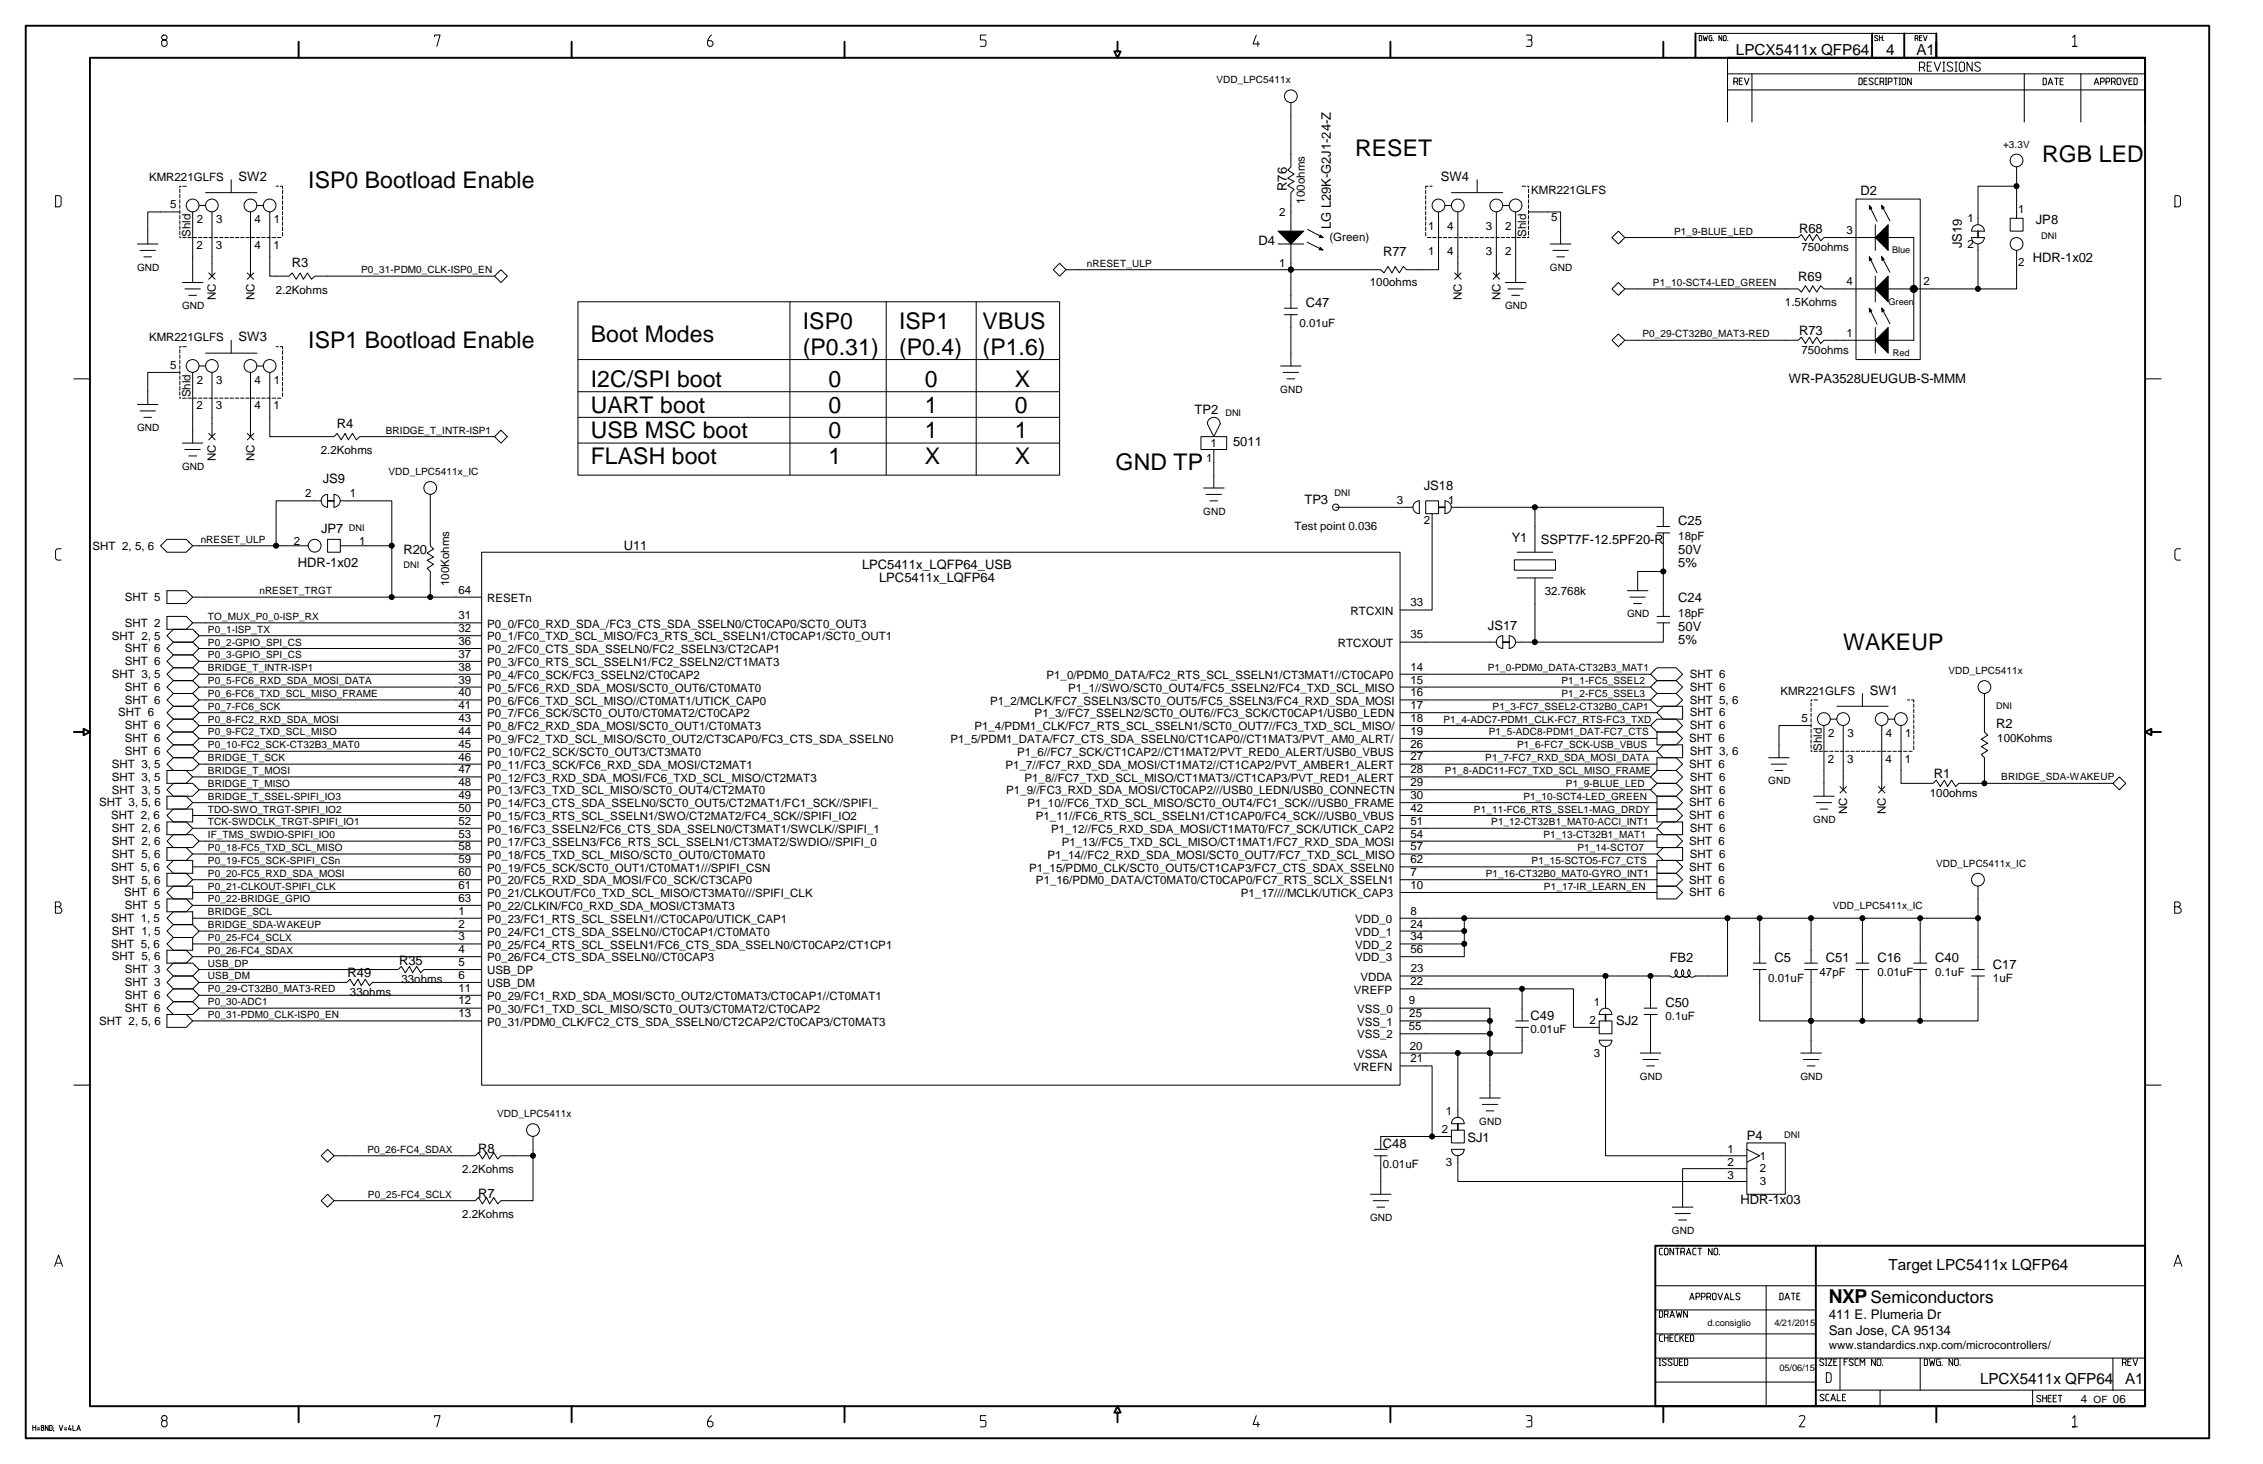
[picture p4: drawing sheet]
<svg xmlns="http://www.w3.org/2000/svg" width="432mm" height="279mm" viewBox="0 0 432 279" stroke-linecap="round" stroke-linejoin="round" font-family="sans-serif">
<defs><g id="words">
<g font-size="4.4">
<text x="258.6" y="29.7">RESET</text>
<text x="58.8" y="35.9">ISP0 Bootload Enable</text>
<text x="389.7" y="31">RGB LED</text>
<text x="112.7" y="65.3">Boot Modes</text>
<text x="153.2" y="62.8">ISP0</text>
<text x="171.6" y="62.8">ISP1</text>
<text x="187.5" y="62.8">VBUS</text>
<text x="58.8" y="66.5">ISP1 Bootload Enable</text>
<text x="153.2" y="67.7">(P0.31)</text>
<text x="171.6" y="67.7">(P0.4)</text>
<text x="187.5" y="67.7">(P1.6)</text>
<text x="112.7" y="73.9">I2C/SPI boot</text>
<text x="158.1" y="73.9">0</text>
<text x="176.5" y="73.9">0</text>
<text x="193.6" y="73.9">X</text>
<text x="112.7" y="78.8">UART boot</text>
<text x="112.7" y="83.6">USB MSC boot</text>
<text x="158.1" y="78.8">0</text>
<text x="158.1" y="83.7">0</text>
<text x="176.5" y="83.7">1</text>
<text x="176.5" y="78.8">1</text>
<text x="193.6" y="78.8">0</text>
<text x="193.6" y="83.7">1</text>
<text x="112.7" y="88.5">FLASH boot</text>
<text x="158.1" y="88.6">1</text>
<text x="176.5" y="88.6">X</text>
<text x="193.6" y="88.6">X</text>
<text x="212.9" y="89.8">GND TP</text>
<text x="351.7" y="124.1">WAKEUP</text>
</g>
<text font-size="3.7" x="348.9" y="248.7">NXP</text>
<text font-size="3.3" x="356.9" y="248.8">Semiconductors</text>
<g font-size="2.9">
<text x="331.2" y="10.5">LPCX5411x QFP64</text>
<text x="359.9" y="10.5">4</text>
<text x="365.7" y="10.5">A1</text>
<text x="360.3" y="242.4">Target LPC5411x LQFP64</text>
<text x="377.8" y="264.1">LPCX5411x QFP64</text>
<text x="405.5" y="264.1">A1</text>
</g>
<g font-size="2.5">
<text x="45.5" y="34.5">SW2</text>
<text x="274.9" y="34.5">SW4</text>
<text x="245.6" y="36.4" transform="rotate(-90 245.6 36.4)">R76</text>
<text x="355" y="37.3">D2</text>
<text x="240.1" y="46.8">D4</text>
<text x="253.9" y="43.8" transform="rotate(-90 253.9 43.8)">LG L29K-G2J1-24-Z</text>
<text x="343.3" y="44.4">R68</text>
<text x="374.3" y="47.4" transform="rotate(-90 374.3 47.4)">JS19</text>
<text x="388.5" y="42.7">JP8</text>
<text x="55.7" y="51">R3</text>
<text x="263.9" y="48.8">R77</text>
<text x="343.1" y="53.7">R69</text>
<text x="387.9" y="50">HDR-1x02</text>
<text x="249.2" y="58.7">C47</text>
<text x="45.5" y="65.1">SW3</text>
<text x="343.3" y="64">R73</text>
<text x="341.3" y="73.1">WR-PA3528UEUGUB-S-MMM</text>
<text x="64.3" y="81.6">R4</text>
<text x="227.9" y="79">TP2</text>
<text x="235.3" y="85.1">5011</text>
<text x="61.6" y="92.2">JS9</text>
<text x="271.7" y="93.4">JS18</text>
<text x="61.3" y="101.7">JP7</text>
<text x="248.9" y="96.2">TP3</text>
<text x="320.2" y="100.1">C25</text>
<text x="77" y="105.8">R20</text>
<text x="119" y="105">U11</text>
<text x="288.5" y="103.5">Y1</text>
<text x="294" y="103.8">SSPT7F-12.5PF20-R</text>
<text x="320.2" y="105.6">50V</text>
<text x="56.9" y="108.3">HDR-1x02</text>
<text x="164.5" y="108.6">LPC5411x_LQFP64_USB</text>
<text x="167.7" y="111.1">LPC5411x_LQFP64</text>
<text x="320.2" y="108.3">5%</text>
<text x="320.2" y="114.9">C24</text>
<text x="283.9" y="120.2">JS17</text>
<text x="320.2" y="123">5%</text>
<text x="320.2" y="120.4">50V</text>
<text x="356.8" y="132.5">SW1</text>
<text x="380.9" y="138.9">R2</text>
<text x="369" y="148.5">R1</text>
<text x="76.2" y="184.1">R35</text>
<text x="318.6" y="183.6">FB2</text>
<text x="338.6" y="183.6">C5</text>
<text x="348.4" y="183.6">C51</text>
<text x="358.2" y="183.6">C16</text>
<text x="369.3" y="183.6">C40</text>
<text x="380.3" y="184.9">C17</text>
<text x="66.3" y="186.5">R49</text>
<text x="292" y="194.7">C49</text>
<text x="308.4" y="195.6">SJ2</text>
<text x="317.8" y="192.2">C50</text>
<text x="91.2" y="220.1">R8</text>
<text x="263.9" y="219.2">C48</text>
<text x="280" y="218">SJ1</text>
<text x="333.3" y="217.5">P4</text>
<text x="91.2" y="228.7">R7</text>
<text x="332.1" y="229.7">HDR-1x03</text>
<text x="348.9" y="251.8">411 E. Plumeria Dr</text>
<text x="348.9" y="254.7">San Jose, CA 95134</text>
</g>
<g font-size="2.2">
<text x="28.4" y="34.5">KMR221GLFS</text>
<text x="32.5" y="39.7">5</text>
<text x="244.1" y="41.2">2</text>
<text x="249" y="38.8" transform="rotate(-90 249 38.8)">100ohms</text>
<text x="292.2" y="37.1">KMR221GLFS</text>
<text x="385.1" y="40.7">1</text>
<text x="36.3" y="45.2" transform="rotate(-90 36.3 45.2)">Shld</text>
<text x="37.5" y="47.5">2</text>
<text x="37.5" y="42.6">2</text>
<text x="41.2" y="47.5">3</text>
<text x="41.2" y="42.6">3</text>
<text x="48.5" y="47.5">4</text>
<text x="48.6" y="42.6">4</text>
<text x="52.2" y="47.5">1</text>
<text x="52.3" y="42.6">1</text>
<text x="253.7" y="46.1">(Green)</text>
<text x="272.5" y="43.8">1</text>
<text x="276.2" y="43.8">4</text>
<text x="283.5" y="43.8">3</text>
<text x="287.2" y="43.8">2</text>
<text x="291.2" y="45.2" transform="rotate(-90 291.2 45.2)">Shld</text>
<text x="296" y="42.2">5</text>
<text x="343.7" y="47.9">750ohms</text>
<text x="352.3" y="44.7">3</text>
<text x="375.4" y="42.4">1</text>
<text x="375.4" y="47.3">2</text>
<text x="244.1" y="51">1</text>
<text x="272.5" y="48.7">1</text>
<text x="276.2" y="48.7">4</text>
<text x="283.5" y="48.7">3</text>
<text x="287.2" y="48.7">2</text>
<text x="385.1" y="50.7">2</text>
<text x="41.2" y="57.3" transform="rotate(-90 41.2 57.3)">NC</text>
<text x="48.6" y="57.3" transform="rotate(-90 48.6 57.3)">NC</text>
<text x="52.6" y="56">2.2Kohms</text>
<text x="261.4" y="54.6">100ohms</text>
<text x="279" y="57.3" transform="rotate(-90 279 57.3)">NC</text>
<text x="286.3" y="57.3" transform="rotate(-90 286.3 57.3)">NC</text>
<text x="340.6" y="58.5">1.5Kohms</text>
<text x="352.3" y="54.5">4</text>
<text x="367" y="54.5">2</text>
<text x="28.4" y="65.2">KMR221GLFS</text>
<text x="247.9" y="62.4">0.01uF</text>
<text x="352.3" y="64.3">1</text>
<text x="32.5" y="70.4">5</text>
<text x="343.7" y="67.5">750ohms</text>
<text x="36.3" y="75.9" transform="rotate(-90 36.3 75.9)">Shld</text>
<text x="37.5" y="73.2">2</text>
<text x="41.2" y="73.2">3</text>
<text x="48.6" y="73.2">4</text>
<text x="52.3" y="73.2">1</text>
<text x="37.5" y="78.1">2</text>
<text x="41.2" y="78.1">3</text>
<text x="48.5" y="78.1">4</text>
<text x="52.2" y="78.1">1</text>
<text x="41.2" y="87.9" transform="rotate(-90 41.2 87.9)">NC</text>
<text x="48.6" y="87.9" transform="rotate(-90 48.6 87.9)">NC</text>
<text x="61.2" y="86.7">2.2Kohms</text>
<text x="230.1" y="88.2">1</text>
<text x="231" y="85.3">1</text>
<text x="58.2" y="94.9">2</text>
<text x="66.8" y="94.9">1</text>
<text x="247" y="101.2">Test point 0.036</text>
<text x="266.5" y="96.1">3</text>
<text x="271.7" y="99.9">2</text>
<text x="276.3" y="96.1">1</text>
<text x="17.7" y="104.9">SHT 2, 5, 6</text>
<text x="56.1" y="104">2</text>
<text x="68.5" y="104">1</text>
<text x="320.2" y="103.1">18pF</text>
<text x="85.7" y="111.9" transform="rotate(-90 85.7 111.9)">100Kohms</text>
<text x="87.5" y="113.3">64</text>
<text x="294.7" y="113.6">32.768k</text>
<text x="23.8" y="119.6">SHT 2</text>
<text x="23.8" y="114.7">SHT 5</text>
<text x="87.5" y="118.2">31</text>
<text x="93" y="114.8">RESETn</text>
<text x="93" y="119.8">P0_0/FC0_RXD_SDA_/FC3_CTS_SDA_SSELN0/CT0CAP0/SCT0_OUT3</text>
<text x="257.7" y="117.3">RTCXIN</text>
<text x="269.1" y="115.7">33</text>
<text x="320.2" y="117.8">18pF</text>
<text x="21.4" y="122">SHT 2, 5</text>
<text x="23.8" y="124.5">SHT 6</text>
<text x="87.5" y="120.6">32</text>
<text x="87.5" y="123.1">36</text>
<text x="87.5" y="125.5">37</text>
<text x="93" y="124.6">P0_2/FC0_CTS_SDA_SSELN0/FC2_SSELN3/CT2CAP1</text>
<text x="93" y="122.2">P0_1/FC0_TXD_SCL_MISO/FC3_RTS_SCL_SSELN1/CT0CAP1/SCT0_OUT1</text>
<text x="255.2" y="123.4">RTCXOUT</text>
<text x="269.1" y="121.9">35</text>
<text x="21.4" y="129.4">SHT 3, 5</text>
<text x="23.8" y="131.8">SHT 6</text>
<text x="23.8" y="126.9">SHT 6</text>
<text x="87.5" y="128">38</text>
<text x="87.5" y="130.4">39</text>
<text x="93" y="127.1">P0_3/FC0_RTS_SCL_SSELN1/FC2_SSELN2/CT1MAT3</text>
<text x="93" y="129.6">P0_4/FC0_SCK/FC3_SSELN2/CT0CAP2</text>
<text x="199.7" y="129.6">P1_0/PDM0_DATA/FC2_RTS_SCL_SSELN1/CT3MAT1//CT0CAP0</text>
<text x="269.1" y="128">14</text>
<text x="269.1" y="130.4">15</text>
<text x="322.4" y="129.4">SHT 6</text>
<text x="322.4" y="131.8">SHT 6</text>
<text x="22.6" y="136.7">SHT 6</text>
<text x="23.8" y="134.3">SHT 6</text>
<text x="87.5" y="132.9">40</text>
<text x="87.5" y="135.3">41</text>
<text x="87.5" y="137.8">43</text>
<text x="93" y="134.5">P0_6/FC6_TXD_SCL_MISO//CT0MAT1/UTICK_CAP0</text>
<text x="93" y="136.9">P0_7/FC6_SCK/SCT0_OUT0/CT0MAT2/CT0CAP2</text>
<text x="93" y="132">P0_5/FC6_RXD_SDA_MOSI/SCT0_OUT6/CT0MAT0</text>
<text x="188.9" y="134.5">P1_2/MCLK/FC7_SSELN3/SCT0_OUT5/FC5_SSELN3/FC4_RXD_SDA_MOSI</text>
<text x="197.4" y="136.9">P1_3//FC7_SSELN2/SCT0_OUT6//FC3_SCK/CT0CAP1/USB0_LEDN</text>
<text x="203.8" y="132">P1_1//SWO/SCT0_OUT4/FC5_SSELN2/FC4_TXD_SCL_MISO</text>
<text x="269.1" y="132.9">16</text>
<text x="269.1" y="135.3">17</text>
<text x="269.1" y="137.8">18</text>
<text x="322.4" y="136.7">SHT 6</text>
<text x="322.4" y="134.3">SHT 5, 6</text>
<text x="339.7" y="132.5">KMR221GLFS</text>
<text x="343.7" y="137.8">5</text>
<text x="23.8" y="141.6">SHT 6</text>
<text x="23.8" y="139.2">SHT 6</text>
<text x="87.5" y="140.2">44</text>
<text x="87.5" y="142.7">45</text>
<text x="93" y="141.8">P0_9/FC2_TXD_SCL_MISO/SCT0_OUT2/CT3CAP0/FC3_CTS_SDA_SSELN0</text>
<text x="93" y="139.4">P0_8/FC2_RXD_SDA_MOSI/SCT0_OUT1/CT0MAT3</text>
<text x="181.4" y="141.8">P1_5/PDM1_DATA/FC7_CTS_SDA_SSELN0/CT1CAP0//CT1MAT3/PVT_AM0_ALRT/</text>
<text x="185.9" y="139.4">P1_4/PDM1_CLK/FC7_RTS_SCL_SSELN1/SCT0_OUT7//FC3_TXD_SCL_MISO/</text>
<text x="269.1" y="140.2">19</text>
<text x="269.1" y="142.7">26</text>
<text x="322.3" y="141.6">SHT 6</text>
<text x="322.4" y="139.2">SHT 6</text>
<text x="347.6" y="143.3" transform="rotate(-90 347.6 143.3)">Shld</text>
<text x="348.8" y="140.6">2</text>
<text x="352.5" y="140.6">3</text>
<text x="359.8" y="140.6">4</text>
<text x="363.5" y="140.6">1</text>
<text x="381.1" y="141.6">100Kohms</text>
<text x="21.4" y="149">SHT 3, 5</text>
<text x="21.4" y="146.5">SHT 3, 5</text>
<text x="23.8" y="144.1">SHT 6</text>
<text x="87.5" y="145.1">46</text>
<text x="87.5" y="147.6">47</text>
<text x="93" y="144.3">P0_10/FC2_SCK/SCT0_OUT3/CT3MAT0</text>
<text x="93" y="146.7">P0_11/FC3_SCK/FC6_RXD_SDA_MOSI/CT2MAT1</text>
<text x="93" y="149.2">P0_12/FC3_RXD_SDA_MOSI/FC6_TXD_SCL_MISO/CT2MAT3</text>
<text x="191.9" y="146.7">P1_7//FC7_RXD_SDA_MOSI/CT1MAT2//CT1CAP2/PVT_AMBER1_ALERT</text>
<text x="194.1" y="144.3">P1_6//FC7_SCK/CT1CAP2//CT1MAT2/PVT_RED0_ALERT/USB0_VBUS</text>
<text x="195.5" y="149.2">P1_8//FC7_TXD_SCL_MISO/CT1MAT3//CT1CAP3/PVT_RED1_ALERT</text>
<text x="269.1" y="145.1">27</text>
<text x="269.1" y="147.6">28</text>
<text x="322.3" y="146.5">SHT 6</text>
<text x="322.4" y="149">SHT 6</text>
<text x="322.4" y="144.1">SHT 3, 6</text>
<text x="348.8" y="145.5">2</text>
<text x="352.4" y="145.5">3</text>
<text x="359.8" y="145.5">4</text>
<text x="363.5" y="145.5">1</text>
<text x="18.9" y="153.9">SHT 3, 5, 6</text>
<text x="21.4" y="151.4">SHT 3, 5</text>
<text x="87.5" y="150">48</text>
<text x="87.5" y="152.5">49</text>
<text x="87.5" y="155">50</text>
<text x="93" y="154.1">P0_14/FC3_CTS_SDA_SSELN0/SCT0_OUT5/CT2MAT1/FC1_SCK//SPIFI_</text>
<text x="93" y="151.6">P0_13/FC3_TXD_SCL_MISO/SCT0_OUT4/CT2MAT0</text>
<text x="192" y="151.6">P1_9//FC3_RXD_SDA_MOSI/CT0CAP2///USB0_LEDN/USB0_CONNECTN</text>
<text x="196" y="154.1">P1_10//FC6_TXD_SCL_MISO/SCT0_OUT4/FC1_SCK///USB0_FRAME</text>
<text x="269.1" y="150">29</text>
<text x="269.1" y="152.5">30</text>
<text x="269.1" y="155">42</text>
<text x="322.3" y="153.9">SHT 6</text>
<text x="322.4" y="151.4">SHT 6</text>
<text x="352.5" y="155.3" transform="rotate(-90 352.5 155.3)">NC</text>
<text x="359.8" y="155.3" transform="rotate(-90 359.8 155.3)">NC</text>
<text x="368.2" y="152.1">100ohms</text>
<text x="21.2" y="156.4">SHT 2, 6</text>
<text x="21.4" y="161.2">SHT 2, 6</text>
<text x="21.4" y="158.8">SHT 2, 6</text>
<text x="87.5" y="157.4">52</text>
<text x="87.5" y="159.8">53</text>
<text x="93" y="159">P0_16/FC3_SSELN2/FC6_CTS_SDA_SSELN0/CT3MAT1/SWCLK//SPIFI_1</text>
<text x="93" y="156.5">P0_15/FC3_RTS_SCL_SSELN1/SWO/CT2MAT2/FC4_SCK//SPIFI_IO2</text>
<text x="93" y="161.4">P0_17/FC3_SSELN3/FC6_RTS_SCL_SSELN1/CT3MAT2/SWDIO//SPIFI_0</text>
<text x="197.7" y="156.5">P1_11//FC6_RTS_SCL_SSELN1/CT1CAP0/FC4_SCK///USB0_VBUS</text>
<text x="200.6" y="159">P1_12//FC5_RXD_SDA_MOSI/CT1MAT0/FC7_SCK/UTICK_CAP2</text>
<text x="202.6" y="161.4">P1_13//FC5_TXD_SCL_MISO/CT1MAT1/FC7_RXD_SDA_MOSI</text>
<text x="269.1" y="157.4">51</text>
<text x="269.1" y="159.8">54</text>
<text x="322.3" y="161.2">SHT 6</text>
<text x="322.3" y="156.4">SHT 6</text>
<text x="322.4" y="158.8">SHT 6</text>
<text x="21.2" y="166.2">SHT 5, 6</text>
<text x="21.4" y="163.7">SHT 5, 6</text>
<text x="87.5" y="162.3">58</text>
<text x="87.5" y="164.8">59</text>
<text x="87.5" y="167.2">60</text>
<text x="93" y="163.9">P0_18/FC5_TXD_SCL_MISO/SCT0_OUT0/CT0MAT0</text>
<text x="93" y="166.3">P0_19/FC5_SCK/SCT0_OUT1/CT0MAT1///SPIFI_CSN</text>
<text x="196.4" y="166.3">P1_15/PDM0_CLK/SCT0_OUT5/CT1CAP3/FC7_CTS_SDAX_SSELN0</text>
<text x="199.9" y="163.9">P1_14//FC2_RXD_SDA_MOSI/SCT0_OUT7/FC7_TXD_SCL_MISO</text>
<text x="269.1" y="162.3">57</text>
<text x="269.1" y="164.8">62</text>
<text x="269.1" y="167.2">7</text>
<text x="322.3" y="166.2">SHT 6</text>
<text x="322.4" y="163.7">SHT 6</text>
<text x="21.4" y="168.6">SHT 5, 6</text>
<text x="23.7" y="171">SHT 6</text>
<text x="23.8" y="173.5">SHT 5</text>
<text x="87.5" y="169.6">61</text>
<text x="87.5" y="172.1">63</text>
<text x="93" y="171.2">P0_21/CLKOUT/FC0_TXD_SCL_MISO/CT3MAT0///SPIFI_CLK</text>
<text x="93" y="168.8">P0_20/FC5_RXD_SDA_MOSI/FC0_SCK/CT3CAP0</text>
<text x="93" y="173.7">P0_22/CLKIN/FC0_RXD_SDA_MOSI/CT3MAT3</text>
<text x="197.7" y="168.8">P1_16/PDM0_DATA/CT0MAT0/CT0CAP0/FC7_RTS_SCLX_SSELN1</text>
<text x="236.8" y="171.2">P1_17////MCLK/UTICK_CAP3</text>
<text x="269.1" y="169.6">10</text>
<text x="322.3" y="168.6">SHT 6</text>
<text x="322.3" y="171">SHT 6</text>
<text x="21.2" y="176">SHT 1, 5</text>
<text x="21.4" y="178.4">SHT 1, 5</text>
<text x="87.5" y="174.6">1</text>
<text x="87.5" y="177">2</text>
<text x="87.5" y="179.5">3</text>
<text x="93" y="178.6">P0_24/FC1_CTS_SDA_SSELN0//CT0CAP1/CT0MAT0</text>
<text x="93" y="176.1">P0_23/FC1_RTS_SCL_SSELN1//CT0CAP0/UTICK_CAP1</text>
<text x="258.6" y="176.1">VDD_0</text>
<text x="258.6" y="178.6">VDD_1</text>
<text x="269.1" y="179.5">34</text>
<text x="269.1" y="177">24</text>
<text x="269.1" y="174.6">8</text>
<text x="21.2" y="180.9">SHT 5, 6</text>
<text x="21.4" y="183.3">SHT 5, 6</text>
<text x="23.8" y="185.8">SHT 3</text>
<text x="87.5" y="181.9">4</text>
<text x="87.5" y="184.4">5</text>
<text x="93" y="183.5">P0_26/FC4_CTS_SDA_SSELN0//CT0CAP3</text>
<text x="93" y="181">P0_25/FC4_RTS_SCL_SSELN1/FC6_CTS_SDA_SSELN0/CT0CAP2/CT1CP1</text>
<text x="93" y="185.9">USB_DP</text>
<text x="258.6" y="183.5">VDD_3</text>
<text x="258.6" y="181">VDD_2</text>
<text x="269.1" y="181.9">56</text>
<text x="269.2" y="185.6">23</text>
<text x="23.8" y="188.2">SHT 3</text>
<text x="23.8" y="190.7">SHT 6</text>
<text x="66.8" y="190.1">33ohms</text>
<text x="76.6" y="187.6">33ohms</text>
<text x="87.5" y="189.3">11</text>
<text x="87.5" y="191.7">12</text>
<text x="87.5" y="186.8">6</text>
<text x="93" y="188.4">USB_DM</text>
<text x="93" y="190.8">P0_29/FC1_RXD_SDA_MOSI/SCT0_OUT2/CT0MAT3/CT0CAP1//CT0MAT1</text>
<text x="258.3" y="189.6">VREFP</text>
<text x="259.6" y="187.2">VDDA</text>
<text x="268.8" y="191.7">9</text>
<text x="269.1" y="188">22</text>
<text x="304.1" y="191.9">1</text>
<text x="337.4" y="187.4">0.01uF</text>
<text x="347.2" y="186.2">47pF</text>
<text x="358.2" y="186.2">0.01uF</text>
<text x="369.3" y="186.2">0.1uF</text>
<text x="380.3" y="187.4">1uF</text>
<text x="18.9" y="195.6">SHT 2, 5, 6</text>
<text x="23.8" y="193.1">SHT 6</text>
<text x="87.5" y="194.2">13</text>
<text x="93" y="193.3">P0_30/FC1_TXD_SCL_MISO/SCT0_OUT3/CT0MAT2/CT0CAP2</text>
<text x="93" y="195.7">P0_31/PDM0_CLK/FC2_CTS_SDA_SSELN0/CT2CAP2/CT0CAP3/CT0MAT3</text>
<text x="258.9" y="193.3">VSS_0</text>
<text x="258.9" y="195.7">VSS_1</text>
<text x="268.8" y="196.6">55</text>
<text x="268.9" y="194.2">25</text>
<text x="292" y="197.2">0.01uF</text>
<text x="303.3" y="195.3">2</text>
<text x="317.8" y="194.8">0.1uF</text>
<text x="258.9" y="198.2">VSS_2</text>
<text x="258.9" y="201.9">VSSA</text>
<text x="269" y="200.3">20</text>
<text x="269.1" y="202.8">21</text>
<text x="304.1" y="201.7">3</text>
<text x="258.3" y="204.3">VREFN</text>
<text x="275.9" y="212.8">1</text>
<text x="275.1" y="216.2">2</text>
<text x="329.6" y="220">1</text>
<text x="335.8" y="221.3">1</text>
<text x="88.2" y="223.9">2.2Kohms</text>
<text x="263.9" y="222.9">0.01uF</text>
<text x="275.9" y="222.6">3</text>
<text x="329.6" y="225">3</text>
<text x="329.6" y="222.5">2</text>
<text x="335.8" y="223.8">2</text>
<text x="335.8" y="226.2">3</text>
<text x="88.2" y="232.5">2.2Kohms</text>
<text x="348.9" y="257.5">www.standardics.nxp.com/microcontrollers/</text>
<text x="397" y="267.7">4</text>
<text x="403.2" y="267.7">06</text>
</g>
<g font-size="1.9">
<text x="232.1" y="15.9">VDD_LPC5411x</text>
<text x="382.2" y="28.2">+3.3V</text>
<text x="319.4" y="44.8">P1_9-BLUE_LED</text>
<text x="26.1" y="51.7">GND</text>
<text x="68.9" y="52.1">P0_31-PDM0_CLK-ISP0_EN</text>
<text x="207.4" y="50.9">nRESET_ULP</text>
<text x="295.7" y="51.7">GND</text>
<text x="34.7" y="59">GND</text>
<text x="287.2" y="59">GND</text>
<text x="315.4" y="54.6">P1_10-SCT4-LED_GREEN</text>
<text x="313.4" y="64.4">P0_29-CT32B0_MAT3-RED</text>
<text x="244.3" y="75">GND</text>
<text x="26.1" y="82.3">GND</text>
<text x="73.6" y="82.8">BRIDGE_T_INTR-ISP1</text>
<text x="34.7" y="89.7">GND</text>
<text x="74.1" y="90.7">VDD_LPC5411x_IC</text>
<text x="229.6" y="98.2">GND</text>
<text x="38.3" y="103.6">nRESET_ULP</text>
<text x="49.5" y="113.4">nRESET_TRGT</text>
<text x="39.7" y="118.3">TO_MUX_P0_0-ISP_RX</text>
<text x="310.5" y="117.8">GND</text>
<text x="39.7" y="125.7">P0_3-GPIO_SPI_CS</text>
<text x="39.7" y="123.2">P0_2-GPIO_SPI_CS</text>
<text x="39.7" y="120.8">P0_1-ISP_TX</text>
<text x="39.7" y="130.6">P0_5-FC6_RXD_SDA_MOSI_DATA</text>
<text x="39.7" y="128.1">BRIDGE_T_INTR-ISP1</text>
<text x="283.9" y="128.1">P1_0-PDM0_DATA-CT32B3_MAT1</text>
<text x="297.9" y="130.6">P1_1-FC5_SSEL2</text>
<text x="371.8" y="128.7">VDD_LPC5411x</text>
<text x="39.7" y="137.9">P0_8-FC2_RXD_SDA_MOSI</text>
<text x="39.7" y="135.5">P0_7-FC6_SCK</text>
<text x="39.7" y="133">P0_6-FC6_TXD_SCL_MISO_FRAME</text>
<text x="275.4" y="137.9">P1_4-ADC7-PDM1_CLK-FC7_RTS-FC3_TXD</text>
<text x="284.8" y="135.5">P1_3-FC7_SSEL2-CT32B0_CAP1</text>
<text x="297.9" y="133">P1_2-FC5_SSEL3</text>
<text x="39.7" y="142.8">P0_10-FC2_SCK-CT32B3_MAT0</text>
<text x="39.7" y="140.4">P0_9-FC2_TXD_SCL_MISO</text>
<text x="284.1" y="140.4">P1_5-ADC8-PDM1_DAT-FC7_CTS</text>
<text x="289.5" y="142.8">P1_6-FC7_SCK-USB_VBUS</text>
<text x="39.7" y="147.7">BRIDGE_T_MOSI</text>
<text x="39.7" y="145.3">BRIDGE_T_SCK</text>
<text x="275.7" y="147.7">P1_8-ADC11-FC7_TXD_SCL_MISO_FRAME</text>
<text x="283.4" y="145.3">P1_7-FC7_RXD_SDA_MOSI_DATA</text>
<text x="337.4" y="149.7">GND</text>
<text x="381.9" y="148.9">BRIDGE_SDA-WAKEUP</text>
<text x="39.7" y="155.1">TDO-SWO_TRGT-SPIFI_IO2</text>
<text x="39.7" y="152.6">BRIDGE_T_SSEL-SPIFI_IO3</text>
<text x="39.7" y="150.2">BRIDGE_T_MISO</text>
<text x="281.2" y="155.1">P1_11-FC6_RTS_SSEL1-MAG_DRDY</text>
<text x="290.7" y="152.6">P1_10-SCT4-LED_GREEN</text>
<text x="298.8" y="150.2">P1_9-BLUE_LED</text>
<text x="39.7" y="160">IF_TMS_SWDIO-SPIFI_IO0</text>
<text x="39.7" y="157.5">TCK-SWDCLK_TRGT-SPIFI_IO1</text>
<text x="284.5" y="157.5">P1_12-CT32B1_MAT0-ACCl_INT1</text>
<text x="294.5" y="160">P1_13-CT32B1_MAT1</text>
<text x="346" y="157.1">GND</text>
<text x="39.7" y="162.4">P0_18-FC5_TXD_SCL_MISO</text>
<text x="39.7" y="164.9">P0_19-FC5_SCK-SPIFI_CSn</text>
<text x="39.7" y="167.3">P0_20-FC5_RXD_SDA_MOSI</text>
<text x="283.5" y="167.3">P1_16-CT32B0_MAT0-GYRO_INT1</text>
<text x="292.2" y="164.9">P1_15-SCTO5-FC7_CTS</text>
<text x="301" y="162.4">P1_14-SCTO7</text>
<text x="369.4" y="165.4">VDD_LPC5411x_IC</text>
<text x="39.7" y="172.2">P0_22-BRIDGE_GPIO</text>
<text x="39.7" y="169.8">P0_21-CLKOUT-SPIFI_CLK</text>
<text x="294.6" y="169.8">P1_17-IR_LEARN_EN</text>
<text x="349.7" y="173.4">VDD_LPC5411x_IC</text>
<text x="39.7" y="179.6">P0_25-FC4_SCLX</text>
<text x="39.7" y="174.7">BRIDGE_SCL</text>
<text x="39.7" y="177.1">BRIDGE_SDA-WAKEUP</text>
<text x="39.7" y="184.5">USB_DP</text>
<text x="39.7" y="182">P0_26-FC4_SDAX</text>
<text x="39.7" y="186.9">USB_DM</text>
<text x="39.7" y="189.4">P0_29-CT32B0_MAT3-RED</text>
<text x="39.7" y="191.8">P0_30-ADC1</text>
<text x="39.7" y="194.3">P0_31-PDM0_CLK-ISP0_EN</text>
<text x="312.9" y="206.1">GND</text>
<text x="343.5" y="206.1">GND</text>
<text x="94.8" y="213.2">VDD_LPC5411x</text>
<text x="282.3" y="214.7">GND</text>
<text x="70.1" y="220">P0_26-FC4_SDAX</text>
<text x="70.2" y="228.6">P0_25-FC4_SCLX</text>
<text x="261.4" y="233">GND</text>
<text x="319" y="235.5">GND</text>
<text x="399.5" y="267.7">OF</text>
</g>
<g font-size="1.8">
<text x="389.4" y="45.7">DNI</text>
<text x="361" y="48.3">Blue</text>
<text x="360.3" y="58.2">Green</text>
<text x="361.1" y="68">Red</text>
<text x="233.8" y="79.3">DNI</text>
<text x="254.6" y="94.7">DNI</text>
<text x="66.5" y="101.4">DNI</text>
<text x="77" y="108.4">DNI</text>
<text x="380.9" y="135.3">DNI</text>
<text x="340.4" y="217.2">DNI</text>
<text x="325.8" y="253">d.consiglio</text>
<text x="338.6" y="253">4/21/2015</text>
<text x="339.5" y="261.6">05/06/15</text>
</g>
</g></defs>
<g fill="none" stroke="#000" stroke-width=".19">
<path d="M31.1 6.7l-.3 .3v.3l.3 .3h.5l.3 .3v.6l-.3 .3h-.5l-.3-.3v-.6l.3-.3h.5l.3-.3v-.3l-.3-.3zM82.9 7v-.3h1.1l-.6 2.1M135.7 6.7a2.04 2.04 0 0 0-.7 1.8l.3 .3h.4l.3-.3v-.4l-.3-.3h-.6M188.1 6.7h-1v.9h.7l.3 .3-.1 .8-.9 .1M239.7 6.7l-.6 1.7h1.2M240 7.9v.9M246.3 19.6v12.3l-.6 .6 1.2 .7-1.2 .8 1.2 .6-1.2 .8 1.2 .8-.6 .6v7.3M291.2 6.7h.8a.55 .55 0 0 1 .2 .8l-.2 .1M291.5 7.6l.7 .1 .1 .8-.3 .3h-.8M324.2 6.8h.4l.1 .1v.7l-.1 .2h-.4zM325 6.8l.2 1 .2-.7 .2 .7 .2-1M326.6 6.8h-.4l-.1 .1 .1 .9h.4v-.6h-.1"/>
<path d="M326.9 7.7v.1M328.5 6.8v1l-.5-1v1M329 6.8h.2l.2 .1v.7l-.2 .2h-.2l-.2-.2v-.7zM329.7 7.7v.1M330.8 15.6h.6l.2-.1v-.4l-.2-.2h-.6v1.3M331.4 15.6l.2 .6M331.9 15.5h.4M332.5 14.9h-.6v1.3h.6M332.8 14.9l.5 1.3 .4-1.3M354.7 14.9h.5l.1 .2v.9l-.1 .2h-.5zM355.7 15.5h.4M356.3 14.9h-.6v1.3h.6"/>
<path d="M357.4 15.1a.47 .47 0 0 0-.8 .1l.7 .5v.3a.49 .49 0 0 1-.7 0M358.3 6.9l-.2-.1-.3 .1v.2l.5 .5-.2 .2-.4-.2M358.4 14.9h-.5l-.1 .2v.9l.1 .2h.5M358.6 6.8v1M358.6 7.2h.6M358.7 15.6h.6l.1-.1v-.4l-.1-.2h-.6v1.3M359.2 6.8v1M359.3 15.6l.1 .6M359.4 7.7v.1M359.7 16.2h.3M359.7 14.9h.3M359.9 14.9v1.3"/>
<path d="M360.3 15.6h.5l.2-.1v-.4l-.2-.2h-.5v1.3M361.4 14.9h.7M361.7 14.9v1.3M362.4 16.2h.2M362.4 14.9h.2M362.5 14.9v1.3M363.1 14.9h.4l.1 .2v.9l-.1 .2h-.4l-.2-.2v-.9zM364.7 14.9v1.3l-.7-1.3v1.3M365.4 7.3h.4l.2-.1-.2-.4h-.4v1M365.8 7.3l.2 .5M366.2 12.8h.8l.2-.2v-.5l-.2-.2h-.8v1.7M366.2 7.2h.4"/>
<path d="M366.7 6.8h-.5v1h.5M367 12.8l.2 .8M367 6.8l.3 1 .4-1M367.7 12.6h.6M368.6 11.9h-.9v1.7h.9M369.1 11.9l.6 1.7 .6-1.7M369.5 6.4h-46v4.6h46M370.7 13.6h.4M370.7 11.9h.4M370.9 11.9v1.7M372.6 12.1a.62 .62 0 0 0-1.1 .1l.1 .3 .9 .5 .1 .2-.1 .3a.7 .7 0 0 1-1-.2M373 13.6h.4"/>
<path d="M373 11.9h.4M373.2 11.9v1.7M374.1 11.9h.5l.2 .2v1.2l-.2 .3h-.5l-.3-.3v-1.2zM376.3 11.9v1.7l-1-1.7v1.7M377.9 12.1a.62 .62 0 0 0-1.1 .1l.1 .3 .9 .5 .1 .2-.1 .3a.68 .68 0 0 1-1-.2M389.8 14.9h.5l.2 .2v.9l-.2 .2h-.5zM390.8 16.2l.4-1.3 .5 1.3M391 15.8h.5M392 14.9h.7M392.4 14.9v1.3M393.1 15.5h.4M393.7 14.9h-.6v1.3h.6"/>
<path d="M395.5 7.2l.4-.5v2.1h-.4h.9M399.6 16.2l.4-1.3 .5 1.3M399.8 15.8h.5M400.8 15.6h.5l.2-.1v-.4l-.2-.2h-.5v1.3M401.8 15.6h.6l.1-.1v-.4l-.1-.2h-.6v1.3M402.9 15.6h.5l.2-.1v-.4l-.2-.2h-.5v1.3M403.4 15.6l.2 .6M404.1 14.9h.4l.2 .2v.9l-.2 .2h-.4l-.2-.2v-.9zM405 14.9l.4 1.3 .5-1.3M406.2 15.5h.5M406.8 14.9h-.6v1.3h.6M407.2 14.9h.4l.2 .2v.9l-.2 .2h-.4z"/>
<path d="M10.6 37.3h.8l.3 .4v1.5l-.3 .3h-.8zM34.3 36.1v.7M34.3 37.1v.7M34.3 38.1v.7M34.3 39.1v.7M34.5 35.5h-.2v.3M34.9 35.5h.6M38 39.2h1.2M39.2 36.8h9.8M44.1 34.3v2.5M49 39.2h1.2M52.7 35.5h.4"/>
<path d="M53.5 35.5h.4v.5M53.9 36.3v.7M53.9 37.3v.7M53.9 38.3v.7M53.9 39.3v.7M272 36.3v.7M272 37.3v.7M272 38.3v.7M272 39.3v.7M272.5 35.5h-.5v.5M272.8 35.5h.5M275.7 39.2h1.2"/>
<path d="M276.9 36.8h9.8M281.9 34.3v2.5M286.7 39.2h1.3M290.4 35.5h.7M291.4 35.5h.3v.3M291.7 36.1v.7M291.7 37.1v.7M291.7 38.1v.7M291.7 39.1v.7M354.1 38h12.3v30.6h-12.3zM356.7 39.2l.5 .5-.5 .2v-.7M356.7 39.3l1.5 2.9"/>
<path d="M356.8 39.5l.2 .2-.2 .1v-.3M359 39.2l.1 .7 .4-.2-.4-.5 1.5 3M359.2 39.5l.2 .1-.2 .2v-.3M384.8 35.5h-7.4v7.4M384.8 31.9v9.8M415 37.3h.8l.3 .4v1.5l-.3 .3h-.8zM26.2 46.6h3.9M26.7 47.8h3M27.5 49h1.4M34.3 40.4h-6.1v6.2M34.3 45.1v.2h.2M34.3 40.1v.7"/>
<path d="M34.3 41.1v.7M34.3 42.1v.7M34.3 43.1v.7M34.3 44.1v.7M34.8 53.9h3.9M34.9 45.3h.6M35.3 55.1h2.9M35.9 45.3h.6M36 56.4h1.5M36.8 40.4v13.5M36.9 45.3h.6M37.9 45.3h.6"/>
<path d="M38.9 45.3h.6M39.8 52.1l1.2 1.2M39.9 45.3h.6M40.4 40.4v12.3M40.9 45.3h.7M41 52.1l-1.2 1.2M41.9 45.3h.6M42.9 45.3h.7M43.9 45.3h.7M44.9 45.3h.7M45.9 45.3h.7M46.9 45.3h.7"/>
<path d="M47.2 52.1l1.2 1.2M47.8 40.4v12.3M47.9 45.3h.7M48.4 52.1l-1.2 1.2M48.9 45.3h.7M49.9 45.3h.7M50.9 45.3h.7M51.5 40.4v12.3h3.6l.7-.6 .7 1.2 .8-1.2 .6 1.2 .8-1.2 .7 1.2 .6-.6h34.4M51.9 45.3h.7M52.9 45.3h.7M53.9 40.3v.7M53.9 41.3v.7"/>
<path d="M53.9 42.4v.6M53.9 43.3v.7M53.9 44.4v.6M95.6 51.5l1.2 1.2-1.2 1.2-1.2-1.2zM110.3 57.6h91.9v33.1h-91.9zM150.7 57.6v33.1M169.1 57.6v33.1M186.3 57.6v33.1M202.2 50.2l1.2 1.3-1.2 1.2-1.2-1.2zM243.9 46.6h4.9M245.1 58.8h2.4M246.3 46.6v4.9h-42.9"/>
<path d="M249.4 46.2l2.9 1.5M249.5 43.8l3 1.5-.5-.4-.3 .4 .7 .1M252.1 47.6h-.2l.1-.2 .1 .2M252.1 45.2h-.2l.1-.2 .2 .2M252.4 47.7h-.7l.2-.5 .5 .5M272 40.3v.7M272 41.3v.7M272 42.4v.6M272 43.3v.7M272 44.4v.6M272.4 45.3h.6M273.4 45.3h.6"/>
<path d="M274.4 45.3h.6M274.5 40.4v11.1h-6.1l-.6-.6-.8 1.2-.8-1.2-.6 1.2-.8-1.2-.7 1.2-.6-.6h-17.2v7.3M275.4 45.3h.6M276.4 45.3h.7M277.4 45.3h.6M277.6 52.1l1.2 1.2M278.2 40.4v12.3M278.4 45.3h.7M278.8 52.1l-1.2 1.2M279.4 45.3h.7M280.4 45.3h.7M281.4 45.3h.7"/>
<path d="M282.4 45.3h.7M283.4 45.3h.7M284.4 45.3h.7M284.9 52.1l1.2 1.2M285.4 45.3h.7M285.5 40.4v12.3M286.1 52.1l-1.2 1.2M286.4 45.3h.7M287.2 53.9h4M287.4 45.3h.7M287.7 55.1h3M288.4 45.3h.7"/>
<path d="M288.5 56.4h1.4M289.2 40.4v13.5M289.5 45.3h.6M290.4 45.3h.7M291.7 45.1v.2h-.3M291.7 40.1v.7M291.7 41.1v.7M291.7 42.1v.7M291.7 43.1v.7M291.7 44.1v.7M291.7 40.4h6.1v6.2M295.8 46.6h3.9"/>
<path d="M296.3 47.8h3M297 49h1.5M307.6 45.3l1.2-1.2 1.2 1.2-1.2 1.3zM307.6 55.1l1.2-1.2 1.2 1.2-1.2 1.3zM310 55.1h33.1l.6 .7 .8-1.3 .8 1.3 .6-1.3 .7 1.3 .8-1.3 .6 .6h9.8M310 45.3h33.1l.6-.6 .8 1.3 .8-1.3 .6 1.3 .7-1.3 .8 1.3 .6-.7h9.8M356.7 58.8l.5 .5-.5 .3v-.8M356.7 49l.5 .5-.5 .3zM356.7 58.9l1.5 3M356.7 49.1l1.5 2.9M356.8 59.1l.2 .2-.2 .1v-.3M356.8 49.3l.2 .2-.2 .1v-.3"/>
<path d="M357.8 42.9v4.9M357.8 52.7v4.9M359 58.8l.1 .7 .4-.2-.4-.5 1.5 3M359.1 49l.4 .5-.4 .2-.1-.7M359.1 49l1.5 3M359.2 59.1l.2 .1-.2 .2v-.3M359.2 49.3l.2 .1-.2 .2v-.3M360.3 45.3h4.9v19.6h-4.9M376.2 44.1h2.5M376.2 44.1a1.22 1.22 0 0 1 1.2-1.2 1.22 1.22 0 0 1 1.2 1.2M377.4 46.6v8.5M378.6 45.3a1.22 1.22 0 0 1-1.2 1.2 1.22 1.22 0 0 1-1.2-1.2h2.5"/>
<path d="M383.6 41.7h2.4v2.4h-2.4zM384.8 47.8v7.3h-24.5M26.2 77.2h3.9M26.7 78.4h3M27.5 79.7h1.4M34.3 71.1h-6.1v6.1M34.3 75.8v.2h.2M34.3 66.7v.7M34.3 67.7v.7M34.3 68.7v.7M34.3 69.7v.7M34.3 70.8v.6"/>
<path d="M34.3 71.8v.6M34.3 72.8v.6M34.3 73.8v.6M34.3 74.8v.6M34.5 66.2h-.2v.2M34.9 76h.6M34.9 66.2h.6M35.9 76h.6M36.8 71.1v13.5M36.9 76h.6M37.9 76h.6M38 69.9h1.2"/>
<path d="M38.9 76h.6M39.2 67.4h9.8M39.9 76h.6M40.4 71.1v12.2M40.9 76h.7M41.9 76h.6M42.9 76h.7M43.9 76h.7M44.1 64.9v2.5M44.9 76h.7M45.9 76h.7M46.9 76h.7"/>
<path d="M47.8 71.1v12.2M47.9 76h.7M48.9 76h.7M49 69.9h1.2M49.9 76h.7M50.9 76h.7M51.5 71.1v12.2h12.2l.6-.6 .8 1.2 .7-1.2 .7 1.2 .7-1.2 .8 1.2 .6-.6h25.8M51.9 76h.7M52.7 66.2h.4M52.9 76h.7M53.5 66.2h.4v.4M53.9 67v.6"/>
<path d="M53.9 68v.6M53.9 69v.6M53.9 70v.6M53.9 71v.6M53.9 72v.6M53.9 73v.7M53.9 74v.7M53.9 75v.6M110.3 79.7h91.9M110.3 74.8h91.9M110.3 68.6h91.9M230.9 79.9a1.23 1.23 0 0 1 1.9 1l-1.2 2.4-1.2-2.4v-.4z"/>
<path d="M244.3 69.8h4M244.8 71.1h3M245.1 60h2.4M245.6 72.3h1.4M246.3 60v9.8M307.6 64.9l1.2-1.2 1.2 1.2-1.2 1.3zM310 64.9h33.1l.6-.6 .8 1.3 .8-1.3 .6 1.3 .7-1.3 .8 1.3 .6-.7h9.8M357.8 62.5v4.9M34.8 84.6h3.9M35.3 85.8h2.9M36 87h1.5M39.8 82.7l1.2 1.2"/>
<path d="M41 82.7l-1.2 1.2M47.2 82.7l1.2 1.2M48.4 82.7l-1.2 1.2M61.3 95.6h-8.6v8.6M62.5 96.8a1.22 1.22 0 0 1-1.2-1.2 1.22 1.22 0 0 1 1.2-1.2v2.4M63.7 96.8a1.22 1.22 0 0 0 1.2-1.2 1.22 1.22 0 0 0-1.2-1.2v2.4M64.9 95.6h9.9v18.4M82.1 94.4v9.8l.6 .6-1.2 .7 1.2 .8-1.2 .6 1.2 .8-1.2 .8 .6 .6v4.9M95.6 82.1l1.2 1.2-1.2 1.3-1.2-1.3zM110.3 84.6h91.9M229.2 83.3h4.9v2.5h-4.9zM229.6 93.1h4"/>
<path d="M230.1 94.4h3M230.9 95.6h1.4M231.6 85.8v7.3M254.9 96.8h14.7M269.8 96.1l.6-.5h.4v2.4a1.22 1.22 0 0 1-1-1.9zM272 95.6h2.5v2.4h-2.5zM273.3 98v18.4h-6.2M275.7 95.6a1.22 1.22 0 0 1 1.2 1.2 1.22 1.22 0 0 1-1.2 1.2zM276.9 96.8h40.5v3.7M292.9 96.8v8.6M11.7 104.7h-.8l-.3 .4v1.5l.3 .3h.8M30.6 104.2l1.3-1.3h3.6l1.3 1.3-1.3 1.2h-3.6z"/>
<path d="M31.9 117.6h3.6l1.3 1.3-1.3 1.2h-3.6zM31.9 112.7h3.6l1.3 1.3-1.3 1.2h-3.6zM36.8 114h55.1M36.8 118.9h55.1M36.8 104.2h22M62.5 102.9h2.4v2.5h-2.4zM64.9 104.2h9.9M91.9 105.4h175.2v101.7h-175.2zM288.9 106.8h7.9v2h-7.9zM289.5 105.4h6.8M289.5 110.3h6.8M292.9 110.3v12.3"/>
<path d="M310.5 112.7h4M311 114h2.9M311.7 115.2h1.5M316.2 117.6h2.4M316.2 100.5h2.4M316.2 118.9h2.4M316.2 101.7h2.4M317.4 118.9v3.7h-28.2M317.4 101.7v15.9M317.4 109.1h-4.9v3.6M416.1 104.7h-.8l-.3 .4v1.5l.3 .3h.8M31.9 138.5l1.2-1.3h3.7l1.2 1.3-1.2 1.2h-3.7z"/>
<path d="M31.9 136l1.2-1.2h3.7l1.2 1.2-1.2 1.2h-3.7zM31.9 133.6l1.2-1.2h3.7l1.2 1.2-1.2 1.2h-3.7zM31.9 131.1l1.2-1.2h3.7l1.2 1.2-1.2 1.3h-3.7zM31.9 128.7l1.2-1.3h3.7l1.2 1.3-1.2 1.2h-3.7zM31.9 121.3l1.2-1.2h3.7l1.2 1.2-1.2 1.3h-3.7zM31.9 126.2l1.2-1.2h3.7l1.2 1.2-1.2 1.2h-3.7zM31.9 123.8l1.2-1.2h3.7l1.2 1.2-1.2 1.2h-3.7zM38 121.3h53.9M91.9 126.2h-53.9M91.9 123.8h-53.9M91.9 138.5h-53.9M91.9 136h-53.9"/>
<path d="M91.9 133.6h-53.9M91.9 131.1h-53.9M91.9 128.7h-53.9M267.1 138.5h47.8M267.1 136h49.1M267.1 133.6h47.8M267.1 131.1h47.8M267.1 128.7h47.8M267.1 122.6h18.4M285.7 121.8l.6-.4 .4-.1v2.4a1.21 1.21 0 0 1-1-1.9zM288 121.3a1.21 1.21 0 0 1 1.2 1.2 1.21 1.21 0 0 1-1.2 1.2M288 121.3v2.5"/>
<path d="M315.7 127.9l.5-.5h3.6l1.3 1.3-1.3 1.2h-3.6l-1.3-1.2zM315.7 130.4l.5-.5h3.6l1.3 1.2-1.3 1.3h-3.6l-1.3-1.3zM315.7 132.8l.5-.4h3.6l1.3 1.2-1.3 1.2h-3.6l-1.3-1.2zM315.7 137.7l.5-.5h3.6l1.3 1.3-1.3 1.2h-3.6l-1.3-1.2zM316.2 139.7h3.6l1.3 1.2-1.3 1.3h-3.6zM317.4 134.8h3.7v2.4h-3.7l-1.2-1.2zM345.6 138.5h-6.2v6.1M345.6 134.1v.7M345.6 135.1v.7M345.6 136.1v.7M345.6 137.2v.6M345.6 138.2v.6"/>
<path d="M345.6 139.2v.6M345.8 133.6h-.2v.2M346.1 133.6h.7M348 138.5v13.5M349.2 137.2h1.3M350.5 134.8h9.8M351.7 138.5v12.2M355.4 132.4v2.4M359.1 138.5v12.2M360.3 137.2h1.2M362.7 138.5v11h6.2l.6-.6 .7 1.2 .8-1.2 .6 1.2 .8-1.2 .7 1.2 .7-.6h29.4M363.9 133.6h.5"/>
<path d="M364.7 133.6h.5v.4M365.2 134.4v.6M365.2 135.4v.6M365.2 136.4v.6M365.2 137.4v.6M365.2 138.4v.6M365.2 139.4v.6M378.7 132.4v7.3l.6 .6-1.3 .8 1.3 .8-1.3 .6 1.3 .7-1.3 .8 .7 .6v4.9M31.9 145.8l1.2-1.2h3.7l1.2 1.2-1.2 1.2h-3.7zM31.9 150.7l1.2-1.2h3.7l1.2 1.2-1.2 1.3h-3.7zM31.9 143.4l1.2-1.2h3.7l1.2 1.2-1.2 1.2h-3.7zM31.9 140.9l1.2-1.2h3.7l1.2 1.2-1.2 1.3h-3.7z"/>
<path d="M31.9 155.6l1.2-1.2h3.7v2.5h-3.7zM31.9 156.9h3.6l1.3 1.2-1.3 1.2h-3.6zM31.9 147h3.6l1.3 1.3-1.3 1.2h-3.6zM31.9 152h3.6l1.3 1.2-1.3 1.2h-3.6zM91.9 158.1h-55.1M91.9 155.6h-55.1M91.9 148.3h-55.1M91.9 153.2h-55.1M91.9 145.8h-53.9M91.9 150.7h-53.9M91.9 143.4h-53.9M91.9 140.9h-53.9"/>
<path d="M267.1 158.1h49.1M267.1 155.6h49.1M267.1 148.3h47.8M267.1 153.2h49.1M267.1 145.8h49.1M267.1 150.7h47.8M267.1 143.4h49.1M267.1 140.9h49.1M314.9 148.3l1.3-1.3h3.6l1.3 1.3-1.3 1.2h-3.6zM315.7 150l.5-.5h3.6l1.3 1.2-1.3 1.3h-3.6l-1.3-1.3zM316.2 144.6h3.6l1.3 1.2-1.3 1.2h-3.6zM316.2 159.3h3.6l1.3 1.2-1.3 1.3h-3.6z"/>
<path d="M316.2 152h3.6l1.3 1.2-1.3 1.2h-3.6h3.6l1.3 1.2-1.3 1.3h-3.6zM316.2 158.1l1.2-1.2h3.7v2.4h-3.7zM317.4 142.2h3.7v2.4h-3.7l-1.2-1.2zM337.5 144.6h3.9M338 145.8h2.9M338.7 147h1.5M345.6 143.2v.2h.2M345.6 140.2v.6M345.6 141.2v.6M345.6 142.2v.6M346.1 152h3.9M346.1 143.4h.7"/>
<path d="M346.5 153.2h3M347.1 143.4h.7M347.3 154.4h1.5M348.1 143.4h.7M349.1 143.4h.7M350.1 143.4h.7M351.1 150.1l1.2 1.2M351.1 143.4h.7M352.1 143.4h.7M352.3 150.1l-1.2 1.2M353.1 143.4h.7M354.1 143.4h.7"/>
<path d="M355.2 143.4h.6M356.2 143.4h.6M357.2 143.4h.6M358.2 143.4h.6M358.4 150.1l1.3 1.2M359.2 143.4h.6M359.7 150.1l-1.3 1.2M360.2 143.4h.6M361.2 143.4h.6M362.2 143.4h.6M363.2 143.4h.7M364.2 143.4h.6"/>
<path d="M365.2 140.4v.7M365.2 141.4v.6M365.2 142.4v.7M404.4 148.3l1.2 1.2-1.2 1.2-1.2-1.2zM10.6 173.1h.7l.3-.4v-.3l-.3-.3h-.7v2.2h.9l.3-.3v-.5l-.5-.4M31.9 160.5l1.2-1.2h3.7l1.2 1.2-1.2 1.3h-3.7zM31.9 177.7l1.2-1.2h3.7l1.2 1.2-1.2 1.2h-3.7zM31.9 175.2l1.2-1.2h3.7v2.5h-3.7zM31.9 170.3l1.2-1.2h3.7v2.5h-3.7zM31.9 165.4l1.2-1.2h3.7v2.5h-3.7zM31.9 171.6h3.6l1.3 1.2-1.3 1.2h-3.6zM31.9 166.7h3.6l1.3 1.2-1.3 1.2h-3.6z"/>
<path d="M31.9 161.8h3.6l1.3 1.2-1.3 1.2h-3.6zM38 160.5h53.9M91.9 172.8h-55.1M91.9 165.4h-55.1M91.9 175.2h-55.1M91.9 177.7h-53.9M91.9 170.3h-55.1M91.9 167.9h-55.1M91.9 163h-55.1M267.1 165.4h49.1M267.1 160.5h49.1M267.1 177.7h12.3"/>
<path d="M267.1 170.3h49.1M267.1 167.9h49.1M267.1 163h49.1M279.4 175.2v7.4h-12.3M316.2 164.2h3.6l1.3 1.2-1.3 1.3h-3.6h3.6l1.3 1.2-1.3 1.2h-3.6h3.6l1.3 1.2-1.3 1.3h-3.6zM317.4 161.8h3.7v2.4h-3.7l-1.2-1.2zM329.6 175.2v11.1h-6.1M335.8 175.2v8.6M345.6 175.2v8.6M355.4 175.2v8.6M366.4 175.2v8.6M377.4 169.1v6.1h-110.3"/>
<path d="M377.4 175.2v9.8M415 173.1h.7l.3-.4v-.3l-.3-.3h-.7v2.2h.9l.3-.3v-.5l-.5-.4M31.9 187.5l1.2-1.2h3.7l1.2 1.2-1.2 1.2h-3.7zM31.9 189.9l1.2-1.2h3.7l1.2 1.2-1.2 1.3h-3.7zM31.9 192.4l1.2-1.2h3.7l1.2 1.2-1.2 1.2h-3.7zM31.9 180.1l1.2-1.2h3.7v2.5h-3.7zM31.9 193.6h3.6l1.3 1.2-1.3 1.3h-3.6zM31.9 181.4h3.6l1.3 1.2-1.3 1.2h-3.6zM31.9 185l1.2-1.2h3.7l1.2 1.2-1.2 1.3h-3.7zM91.9 187.5h-20.8l-.6 .6-.8-1.2-.8 1.2-.6-1.2-.8 1.2-.7-1.2-.6 .6h-28.2M91.9 194.8h-55.1M91.9 192.4h-53.9"/>
<path d="M91.9 189.9h-53.9M91.9 185h-11l-.6 .7-.8-1.3-.8 1.3-.6-1.3-.8 1.3-.7-1.3-.6 .6h-38M91.9 180.1h-55.1M91.9 182.6h-55.1M267.1 192.4h17.2v17.1M267.1 188.7h33.1v7.4h4.9M267.1 180.1h12.3M267.1 194.8h17.2M267.1 186.3h51.5M267.1 197.3h17.2M289.2 196.1h2.5M289.2 194.8h2.5"/>
<path d="M290.4 196.1v4.9h-23.3M290.4 188.7v6.1M305.1 198.5a1.21 1.21 0 0 0 1.2 1.2 1.21 1.21 0 0 0 1.3-1.2M305.1 198.5h2.5M305.1 194.8h2.5v2.5h-2.5zM306.3 199.7v20.9h27M306.3 186.3v6.1M307.6 193.6a1.21 1.21 0 0 0-1.3-1.2 1.21 1.21 0 0 0-1.2 1.2h2.5M313.7 193.6h2.5M313.7 192.4h2.5M314.9 186.3v6.1M314.9 193.6v7.4"/>
<path d="M319.8 185a.85 .85 0 0 1 0 1.3 .85 .85 0 0 1-1.2-.1M319.8 185a.85 .85 0 0 0 0 1.2 .85 .85 0 0 0 1.2 0 .86 .86 0 0 0 1.3 .1 .86 .86 0 0 0 0-1.3 .86 .86 0 0 0 0 1.3 .86 .86 0 0 0 1.2-.1M319.8 186.2a.85 .85 0 0 0 1.2 .1 .85 .85 0 0 0 0-1.3 .86 .86 0 0 0 .1 1.2 .86 .86 0 0 0 1.2 0M334.5 185h2.5M334.5 183.8h2.5M335.8 185v9.8h41.6v-8.5M344.3 185h2.5M344.3 183.8h2.5M345.6 185v16M354.1 185h2.5M354.1 183.8h2.5M355.4 185v9.8"/>
<path d="M365.2 183.8h2.4M365.2 185h2.4M366.4 185v9.8M376.2 185h2.5M376.2 186.3h2.5M101.7 216.9v12.3h-6.1l-.6 .6-.8-1.3-.8 1.3-.6-1.3-.7 1.3-.8-1.3-.6 .7h-27M262.2 219.4h2.5M267.1 203.4h6.2v13.5M276.9 215.7h2.5v2.4h-2.5zM276.9 219.3h2.5a1.22 1.22 0 0 1-1.2 1.3 1.22 1.22 0 0 1-1.3-1.3zM276.9 216.9h-13.4v2.5M276.9 214.5h2.5"/>
<path d="M276.9 214.4a1.22 1.22 0 0 1 1.3-1.2 1.22 1.22 0 0 1 1.2 1.2M278.2 201v12.2M282.3 209.5h4M282.8 210.8h3M283.6 212h1.4M313 201h3.9M313.5 202.2h2.9M314.2 203.4h1.5M333.3 218.1h7.4v9.8h-7.4zM333.3 219.4l2.5 1.2-2.5 1.2M343.6 201h3.9M344.1 202.2h2.9"/>
<path d="M344.8 203.4h1.5M61.3 229.2l1.2-1.3 1.2 1.3-1.2 1.2zM61.3 220.6l1.2-1.2 1.2 1.2-1.2 1.2zM63.7 220.6h27l.6-.6 .8 1.2 .7-1.2 .6 1.2 .8-1.2 .8 1.2 .6-.6h6.1M261.5 227.9h3.9M262 229.2h2.9M262.2 220.6h2.5M262.7 230.4h1.5M263.5 220.6v7.3M278.2 220.6v4.9h55.1M317.2 238.2h-.4l-.2 .2v.9l.2 .2h.4M317.8 238.2h.3l.2 .2v.9l-.2 .2h-.3l-.2-.2v-.9z"/>
<path d="M319.1 230.4h3.9M319.3 238.2v1.3l-.7-1.3v1.3M319.6 231.6h2.9M319.7 238.2h.7M320.1 238.2v1.3M320.3 232.8h1.5M320.7 238.9h.5l.2-.1v-.4l-.2-.2h-.5v1.3M321.2 238.9l.2 .6M321.8 239.5l.4-1.3 .4 1.3M321.9 239.1h.6M323.6 238.2h-.4l-.2 .2v.9l.2 .2h.4M324 238.2h.7"/>
<path d="M324.3 238.2v1.3M326.7 238.2v1.3l-.7-1.3v1.3M327.2 238.2h.4l.1 .2v.9l-.1 .2h-.4l-.2-.2v-.9zM328.1 239.4v.1M333.3 223h-12.2v7.4M10.4 241.7l.8-2.2 .7 2.2M10.7 241.1h.9M316.6 259.4h.3M316.6 250.2h.5l.1 .1v.9l-.1 .2h-.5zM316.7 259.4v1.2M317.2 254.8h-.4l-.2 .1v.9l.2 .2h.4M317.6 254.8v1.2"/>
<path d="M317.6 255.3h.7M317.6 250.9h.5l.2-.2v-.4l-.2-.1h-.5v1.2M317.9 259.5a.47 .47 0 0 0-.8 .1l.7 .6 .1 .1-.1 .2a.47 .47 0 0 1-.7-.1M318.1 250.9l.2 .5M318.3 254.8v1.2M318.6 255.3h.5M318.6 251.4l.5-1.2 .4 1.2M318.8 251h.5M319.1 259.5a.47 .47 0 0 0-.8 .1l.7 .6v.3a.49 .49 0 0 1-.7-.1M319.2 254.8h-.6v1.2h.6M319.4 259.4v1l.2 .2h.4l.1-.2v-1M319.8 250.2l.3 1.2 .3-.9 .3 .9 .2-1.2"/>
<path d="M320.2 254.8h-.4l-.2 .1v.9l.2 .2h.4M320.5 259.9h.4M320.5 254.8v1.2M320.8 255.2l.4 .8M321.1 259.4h-.6v1.2h.6M321.2 254.8l-.7 .7M321.4 259.4h.5l.1 .1v.9l-.1 .2h-.5zM321.6 255.3h.4M322 250.2v1.2l-.8-1.2v1.2M322.2 254.8h-.6v1.2h.6M322.4 248.1l.4-1.3 .5 1.3M322.6 254.8h.4l.2 .1v.9l-.2 .2h-.4z"/>
<path d="M322.6 247.7h.5M323.6 247.5h.5l.2-.1v-.4l-.2-.2h-.5v1.3M324.6 247.5h.6l.2-.1v-.4l-.2-.2h-.6v1.3M325.7 247.5h.5l.2-.1v-.4l-.2-.2h-.5v1.3M326.2 247.5l.2 .6M326.9 246.8h.4l.1 .2v.9l-.1 .2h-.4l-.2-.2v-.9zM327.8 246.8l.4 1.3 .5-1.3M329 248.1l.5-1.3 .4 1.3M329.2 247.7h.5M330.2 246.8v1.3h.7M332 247a.47 .47 0 0 0-.8 .1l.8 .7-.3 .3-.5-.2M337 245.4v23"/>
<path d="M339.6 246.8h.5l.1 .2v.9l-.1 .2h-.5zM340.6 248.1l.4-1.3 .5 1.3M340.7 247.7h.6M341.8 246.8h.7M342.2 246.8v1.3M342.9 247.4h.4M343.5 246.8h-.6v1.3h.6M348 259.5a.47 .47 0 0 0-.8 .1l.8 .7-.3 .3-.5-.2M348.3 259.4h.3M348.4 259.4v1.2M348.8 259.4h.8l-.8 1.2h.8M349.9 259.9h.5"/>
<path d="M350.5 259.4h-.6v1.2h.6M351.9 259.9h.4M352.5 259.4h-.6v1.2M353.6 259.5a.47 .47 0 0 0-.8 .1l.8 .7a.45 .45 0 0 1-.3 .3 .45 .45 0 0 1-.5-.2M354.6 259.4h-.5l-.2 .1v.9l.2 .2h.5M357.8 259.4v1.2l-.7-1.2v1.2M358.3 259.4h.4l.2 .1v.9l-.2 .2h-.4l-.1-.2v-.9zM367.2 259.4h.4l.2 .1v.9l-.2 .2h-.4zM368.1 259.4l.3 1.2 .3-.9 .3 .9 .2-1.2M370.2 259.4h-.5l-.2 .1v.9l.2 .2h.5v-.7h-.2M372.6 259.4v1.2l-.7-1.2v1.2M373.1 259.4h.4l.2 .1v.9l-.2 .2h-.4l-.2-.2v-.9z"/>
<path d="M406 259.9h.4M406.6 259.4h-.6v1.2h.6M407 259.4l.4 1.2 .5-1.2M414.8 241.7l.8-2.2 .7 2.2M415.1 241.1h.9M6.3 272v1M6.3 272.4h.5M6.8 272v1M7.1 272.9h.5M7.1 272.5h.5M8 272l-.1 .3 .4 .3-.1 .4h-.2l-.1-.4 .3-.2 .1-.2zM9.2 272v1l-.5-1v1"/>
<path d="M9.5 272l.4 .2v.7l-.1 .1h-.3zM10.2 272.9v.2M10.2 272.5v.1M11.3 272l.3 1 .4-1M12.3 272.9h.4M12.3 272.5h.4M13.3 272l-.2 .8h.5M13.5 272.6v.4M13.9 272v1h.5M14.6 273l.4-1 .3 1M14.8 272.7h.4M31.1 270.2l-.3 .3v.3l.3 .3h.5l.3 .3v.6l-.3 .3h-.5l-.3-.3v-.6l.3-.3h.5l.3-.3v-.3l-.3-.3z"/>
<path d="M82.9 270.5v-.3h1.1l-.6 2.1M135.7 270.2a2.03 2.03 0 0 0-.7 1.8l.3 .3h.4l.3-.3v-.4l-.3-.4h-.6M188.1 270.2h-1v.9h.7l.3 .3-.1 .8-.9 .1M239.7 270.2l-.6 1.6h1.2M240 271.4v.9M291.2 270.2h.8a.5 .5 0 0 1 .3 .4 .5 .5 0 0 1-.3 .5M291.5 271.1l.7 .1 .1 .8-.1 .2-.2 .1h-.8M316.6 260.6h.3M343.3 270.3l.3-.1h.5l.2 .1 .1 .2v.3l-1.1 1.5h1.1M348.1 266.3a.47 .47 0 0 0-.8 .1l.8 .7a.45 .45 0 0 1-.8 0M348.3 260.6h.3M348.5 262h.6l.3 .3v1.2l-.3 .3h-.6z"/>
<path d="M349 266.1h-.4l-.2 .2v.8l.2 .2h.4M349.3 267.3l.5-1.2 .4 1.2M349.5 267h.6M350.6 266.1v1.2h.6M351.6 266.6h.4M352.2 266.1h-.6v1.2h.6M354.9 260.6v-1.2l.5 .7 .4-.7v1.2M359.2 260.5v.1M370.6 260.5v.1M374 260.5v.1M389.4 266.5l-.5-.2-.3 .3 .7 .5 .1 .2-.1 .1a.47 .47 0 0 1-.7-.1M389.8 266.3v1.2"/>
<path d="M389.8 266.8h.7M390.5 266.3v1.2M390.8 266.8h.4M391.4 266.3h-.6v1.2h.6M391.8 266.8h.4M392.4 266.3h-.6v1.2h.6M392.7 266.3h.7M393.1 266.3v1.2M395.5 270.6l.4-.4v2.1h-.4h.9M405 260.1h.5l.2-.2v-.4l-.2-.1h-.5v1.2M405.5 260.1l.2 .5"/>
<circle cx="246.3" cy="18.4" r="1.21"/>
<circle cx="36.8" cy="39.2" r="1.22"/>
<circle cx="40.4" cy="39.2" r="1.21"/>
<circle cx="47.8" cy="39.2" r="1.22"/>
<circle cx="51.4" cy="39.2" r="1.21"/>
<circle cx="274.5" cy="39.2" r="1.22"/>
<circle cx="278.2" cy="39.2" r="1.22"/>
<circle cx="285.5" cy="39.2" r="1.22"/>
<circle cx="289.2" cy="39.2" r="1.22"/>
<circle cx="384.8" cy="30.6" r="1.21"/>
<circle cx="384.8" cy="46.6" r="1.22"/>
<circle cx="36.8" cy="69.8" r="1.22"/>
<circle cx="40.4" cy="69.8" r="1.21"/>
<circle cx="47.8" cy="69.8" r="1.22"/>
<circle cx="51.4" cy="69.8" r="1.21"/>
<circle cx="82.1" cy="93.1" r="1.22"/>
<circle cx="254.9" cy="96.8" r=".61"/>
<circle cx="60" cy="104.1" r="1.22"/>
<circle cx="348" cy="137.2" r="1.22"/>
<circle cx="351.7" cy="137.2" r="1.21"/>
<circle cx="359" cy="137.2" r="1.22"/>
<circle cx="362.7" cy="137.2" r="1.21"/>
<circle cx="378.6" cy="131.1" r="1.22"/>
<circle cx="377.4" cy="167.9" r="1.22"/>
<circle cx="101.7" cy="215.7" r="1.21"/>
</g>
<g fill="#000" stroke="#000" stroke-width=".19">
<path d="M243.9 44.1h4.9l-2.5 2.5z" fill-rule="evenodd"/>
<path d="M357.8 55.1l2.5-2.4v4.9z" fill-rule="evenodd"/>
<path d="M360.3 42.9v4.9l-2.5-2.5z" fill-rule="evenodd"/>
<path d="M357.8 64.9l2.5-2.4v4.9z" fill-rule="evenodd"/>
<circle cx="384.8" cy="35.5" r=".48"/>
<circle cx="246.3" cy="51.5" r=".48"/>
<circle cx="365.2" cy="55.1" r=".68"/>
<circle cx="377.4" cy="55.1" r=".48"/>
<circle cx="292.9" cy="96.8" r=".48"/>
<circle cx="52.7" cy="104.1" r=".48"/>
<circle cx="74.7" cy="104.1" r=".48"/>
<circle cx="74.7" cy="113.9" r=".48"/>
<circle cx="82.1" cy="113.9" r=".48"/>
<circle cx="317.4" cy="109.1" r=".48"/>
<circle cx="292.9" cy="122.5" r=".49"/>
<circle cx="378.6" cy="149.5" r=".48"/>
<circle cx="279.4" cy="175.2" r=".48"/>
<circle cx="279.4" cy="177.7" r=".48"/>
<circle cx="329.6" cy="175.2" r=".48"/>
<circle cx="335.8" cy="175.2" r=".48"/>
<circle cx="345.6" cy="175.2" r=".48"/>
<circle cx="355.4" cy="175.2" r=".48"/>
<circle cx="366.4" cy="175.2" r=".48"/>
<circle cx="377.4" cy="175.2" r=".48"/>
<circle cx="279.4" cy="180.1" r=".48"/>
<circle cx="284.3" cy="194.8" r=".48"/>
<circle cx="284.3" cy="197.3" r=".48"/>
<circle cx="290.4" cy="188.7" r=".48"/>
<circle cx="306.4" cy="186.3" r=".48"/>
<circle cx="314.9" cy="186.3" r=".48"/>
<circle cx="345.6" cy="194.8" r=".48"/>
<circle cx="355.4" cy="194.8" r=".48"/>
<circle cx="366.4" cy="194.8" r=".48"/>
<circle cx="273.2" cy="216.9" r=".48"/>
<circle cx="278.2" cy="201" r=".48"/>
<circle cx="284.3" cy="201" r=".48"/>
<circle cx="101.7" cy="220.6" r=".48"/>
</g>
<path d="M377.4 44.1v1.2M62.5 95.6h1.2M274.5 96.8h1.2M286.7 122.6h1.3M306.3 193.6v1.2M278.2 214.5v1.2" fill="none" stroke="#000" stroke-width=".32"/>
<g fill="none" stroke="#000" stroke-width=".37">
<path d="M4.9 4.9h416.6v269.6h-416.6zM17.2 11h392.1v257.4h-392.1zM57 8v3M109.1 8v3M161.1 8v3M213.2 8v1.8h-.6l.6 1.2 .6-1.2h-.6M265.3 8v3M317.4 8v3M323.5 6.4v4.6M329.6 11h79.7v12.3M357.2 6.4v4.6M363.3 6.4v4.6"/>
<path d="M369.5 6.4v4.6M14.1 139.7h1.8v.6l1.3-.6-1.3-.6v.6M410.5 139.7v.6l-1.2-.6 1.2-.6v.6h1.8M315.8 237.7h93.5v30.7h-93.5zM346.5 237.7v30.7M57 268.4v3M109.1 268.4v3M161.1 268.4v3M213.2 269.6h-.6l.6-1.2 .6 1.2h-.6v1.8M265.3 268.4v3M317.4 268.4v3M369.5 268.4v3"/>
</g>
<g fill="none" stroke="#000" stroke-width=".2">
<path d="M329.6 11v12.3M329.6 17.2h79.7M329.6 14.1h79.7M334.3 14.1v9.2M386.2 14.1v9.2M397 14.1v9.2M14.1 72.3h3.1M409.3 72.3h3M14.1 207.1h3.1M409.3 207.1h3M315.8 245.4h93.5M315.8 254.6h30.7"/>
<path d="M315.8 250h30.7M315.8 259.2h93.5M351.1 259.2v6.1M366.4 259.2v6.1M403.2 259.2v6.1M315.8 263.8h30.7M346.5 265.3h62.8M358.7 265.3v3.1M387.8 265.3v3.1"/>
</g>
<use href="#words"/>
</svg>
